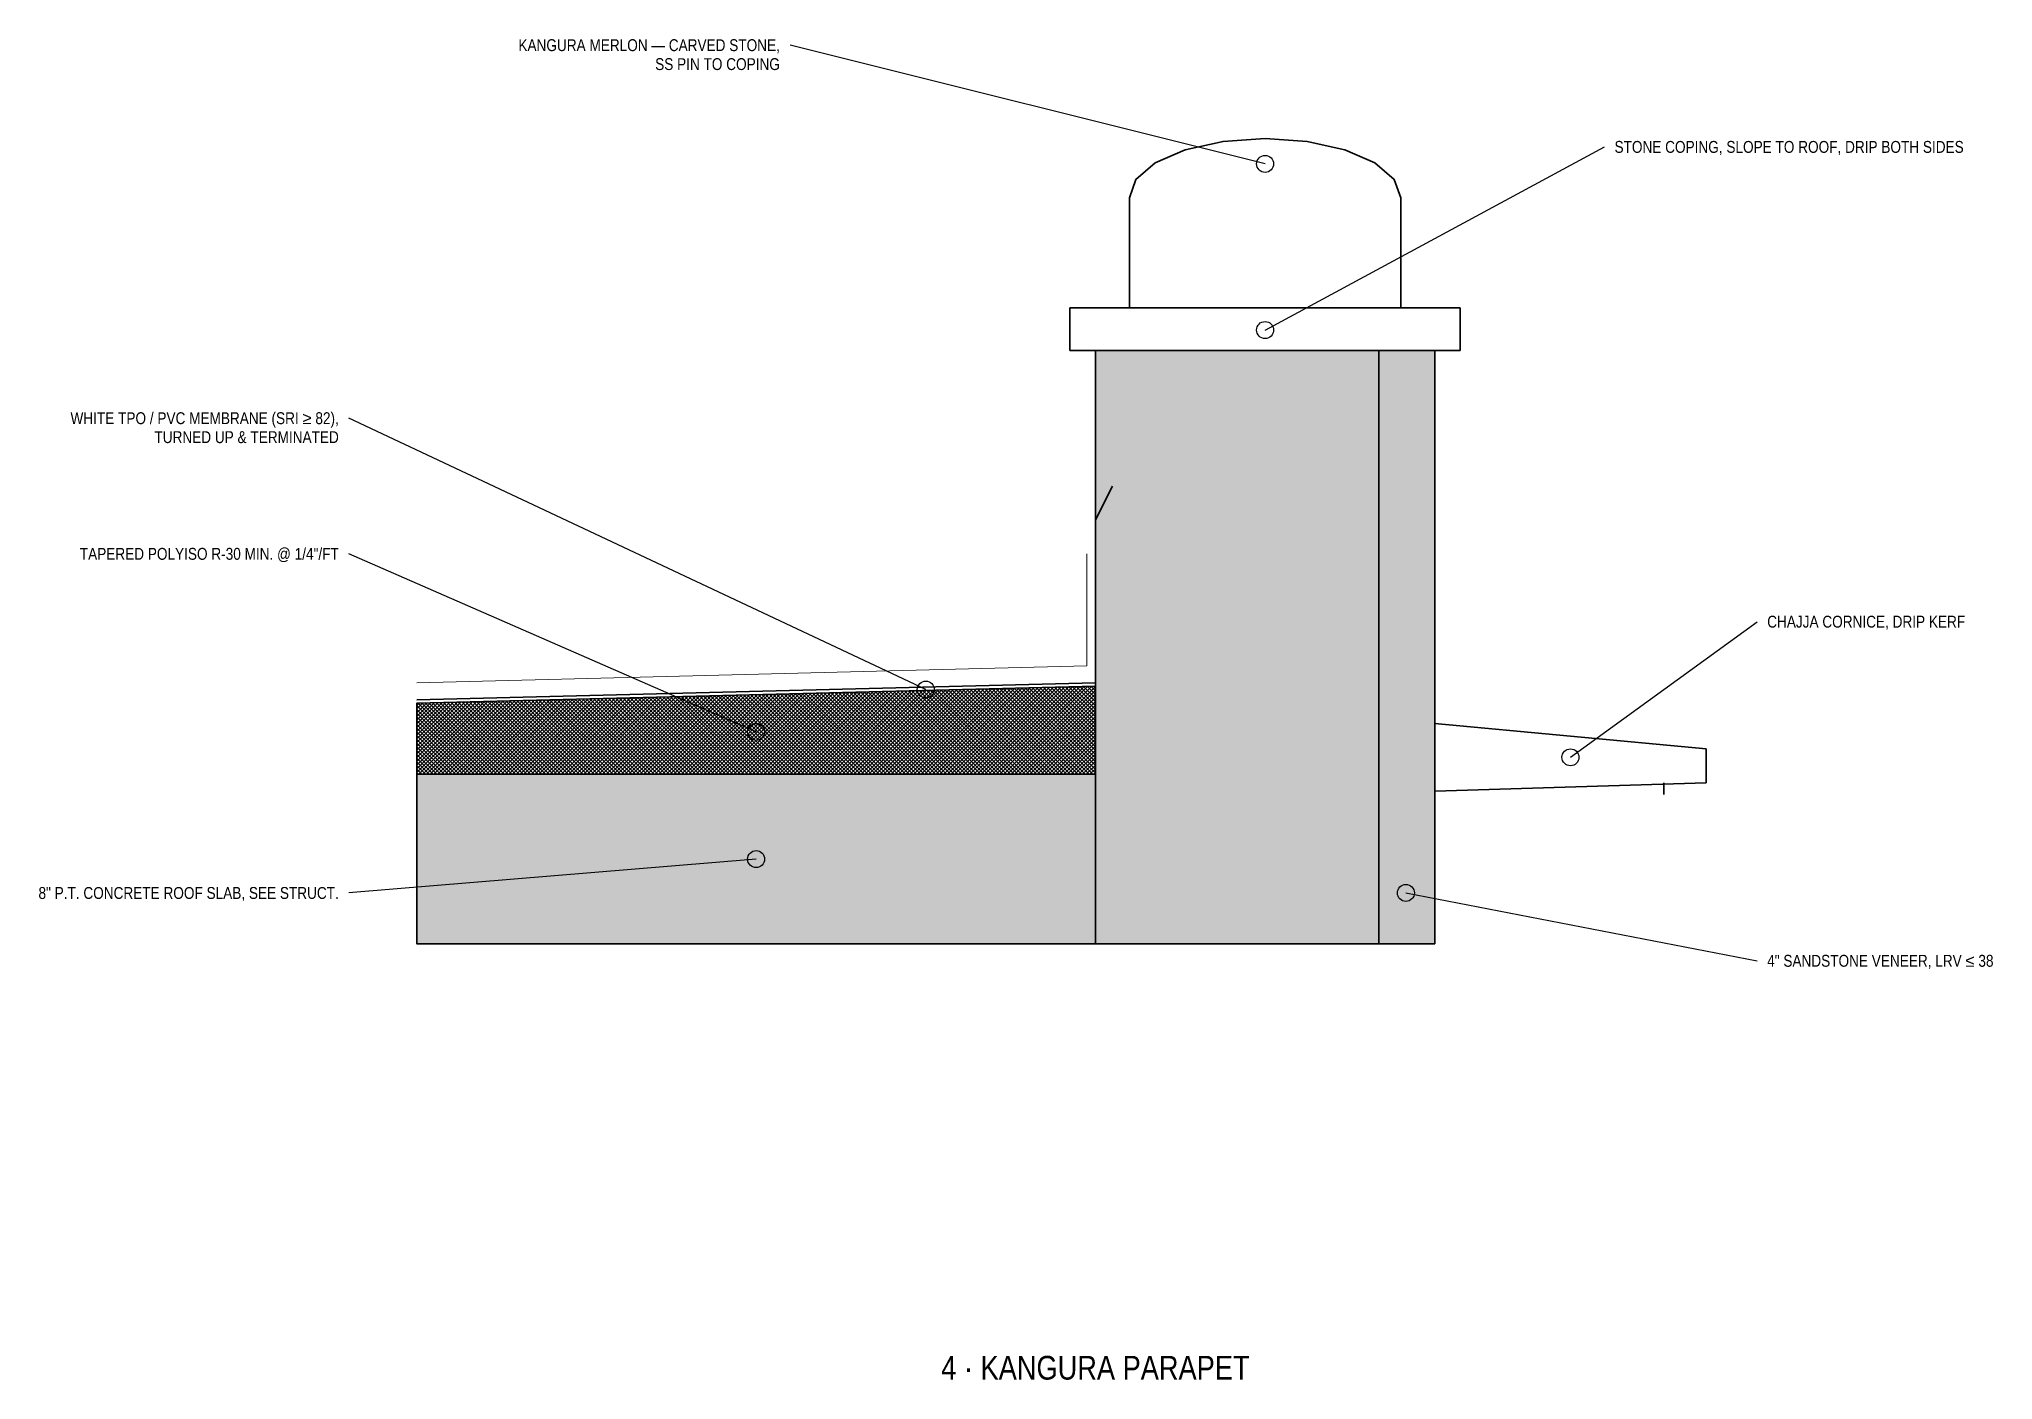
# Model space of a CAD drawing. Header units: inches. Extents: x -132 to 2536, y -62 to 330.
# Drawn here: x 1365.3 to 1503.5, y -60.9 to 34 of the extents above; entities that cross this region are included whole.
import ezdxf
from ezdxf.enums import TextEntityAlignment as Align

# ---------------------------------------------------------------- set-up
doc = ezdxf.new("R2010")
doc.units = ezdxf.units.IN
doc.header["$LTSCALE"] = 48
doc.header["$MEASUREMENT"] = 0
for name, color, linetype, lineweight in [('A-ANNO-SYMB', 7, 'CONTINUOUS', 25), ('A-ANNO-TEXT', 7, 'CONTINUOUS', 25), ('A-DETL', 7, 'CONTINUOUS', 35), ('A-DETL-FINE', 8, 'CONTINUOUS', 13)]:
    doc.layers.add(name, color=color, linetype=linetype, lineweight=lineweight)
doc.styles.add('JM', font='IBMPlexSansCondensed-Regular.ttf')

msp = doc.modelspace()

# ---------------------------------------------------------------- hatches: boundary and pattern name
at = {"layer": 'A-DETL'}
h = msp.add_hatch(color=7, dxfattribs=at)
h.dxf.hatch_style = 1
h.paths.add_polyline_path([(1464, -30), (1464, 12), (1440, 12), (1440, -30)])
h = msp.add_hatch(color=7, dxfattribs=at)
h.dxf.hatch_style = 1
h.paths.add_polyline_path([(1464, -30), (1464, 12), (1460.04, 12), (1460.04, -30)])
h = msp.add_hatch(dxfattribs=at)
h.set_pattern_fill('ANSI37', scale=1.5)
h.paths.add_polyline_path([(1392, -18), (1440, -18), (1440, -11.76), (1392, -12.96)])
h = msp.add_hatch(color=7, dxfattribs=at)
h.dxf.hatch_style = 1
h.paths.add_polyline_path([(1440, -30), (1440, -18), (1392, -18), (1392, -30)])

# ---------------------------------------------------------------- linework, layer by layer
at = {"layer": 'A-ANNO-SYMB'}
for p, q in [((1452, 25.2), (1418.4, 33.6)), ((1452, 13.44), (1476, 26.4)), ((1428, -12), (1387.2, 7.2)), ((1416, -15), (1387.2, -2.4)), ((1473.6, -16.8), (1486.8, -7.2)), ((1416, -24), (1387.2, -26.4)), ((1461.96, -26.4), (1486.8, -31.2))]:
    msp.add_line(p, q, dxfattribs=at)
for centre in [(1452, 25.2), (1452, 13.44), (1428, -12), (1416, -15), (1473.6, -16.8), (1416, -24), (1461.96, -26.4)]:
    msp.add_circle(centre, 0.6, dxfattribs=at)
at = {"layer": 'A-DETL'}
msp.add_line((1480.2, -18.6), (1480.2, -19.44), dxfattribs=at)
for points in [[(1442.4, 15), (1442.4, 22.8), (1442.4, 22.8), (1442.87, 24.1), (1444.23, 25.27), (1446.36, 26.2), (1449.03, 26.79), (1452, 27), (1454.97, 26.79), (1457.64, 26.2), (1459.77, 25.27), (1461.13, 24.1), (1461.6, 22.8), (1461.6, 22.8), (1461.6, 15)], [(1465.8, 12), (1465.8, 15), (1438.2, 15), (1438.2, 12)], [(1464, -30), (1464, 12), (1440, 12), (1440, -30)], [(1464, -30), (1464, 12), (1460.04, 12), (1460.04, -30)], [(1392, -18), (1440, -18), (1440, -11.76), (1392, -12.96)], [(1464, -14.4), (1483.2, -16.2), (1483.2, -18.6), (1464, -19.2)], [(1440, -30), (1440, -18), (1392, -18), (1392, -30)]]:
    msp.add_lwpolyline(points, close=True, dxfattribs=at)
msp.add_lwpolyline([(1392, -12.72), (1440, -11.52), (1440, 0), (1441.2, 2.4)], dxfattribs=at)
at = {"layer": 'A-DETL-FINE'}
msp.add_lwpolyline([(1392, -11.52), (1439.4, -10.32), (1439.4, -2.4)], dxfattribs=at)
msp.add_lwpolyline([(1392, -18), (1440, -18), (1440, -11.76), (1392, -12.96)], close=True, dxfattribs=at)

# ---------------------------------------------------------------- texts
at = {"layer": 'A-ANNO-TEXT', "style": 'JM'}
for s, p in [('KANGURA MERLON — CARVED STONE,', (1417.68, 33.6)), ('SS PIN TO COPING', (1417.68, 32.26)), ('WHITE TPO / PVC MEMBRANE (SRI ≥ 82),', (1386.48, 7.2)), ('TURNED UP & TERMINATED', (1386.48, 5.86)), ('TAPERED POLYISO R-30 MIN. @ 1/4"/FT', (1386.48, -2.4)), ('8" P.T. CONCRETE ROOF SLAB, SEE STRUCT.', (1386.48, -26.4))]:
    msp.add_text(s, height=0.84, dxfattribs=at).set_placement(p, align=Align.MIDDLE_RIGHT)
for s, p in [('STONE COPING, SLOPE TO ROOF, DRIP BOTH SIDES', (1476.72, 26.4)), ('CHAJJA CORNICE, DRIP KERF', (1487.52, -7.2)), ('4" SANDSTONE VENEER, LRV ≤ 38', (1487.52, -31.2))]:
    msp.add_text(s, height=0.84, dxfattribs=at).set_placement(p, align=Align.MIDDLE_LEFT)
msp.add_text('4 · KANGURA PARAPET', height=1.68, dxfattribs=at).set_placement((1440, -60), align=Align.MIDDLE_CENTER)

doc.saveas('drawing.dxf')
